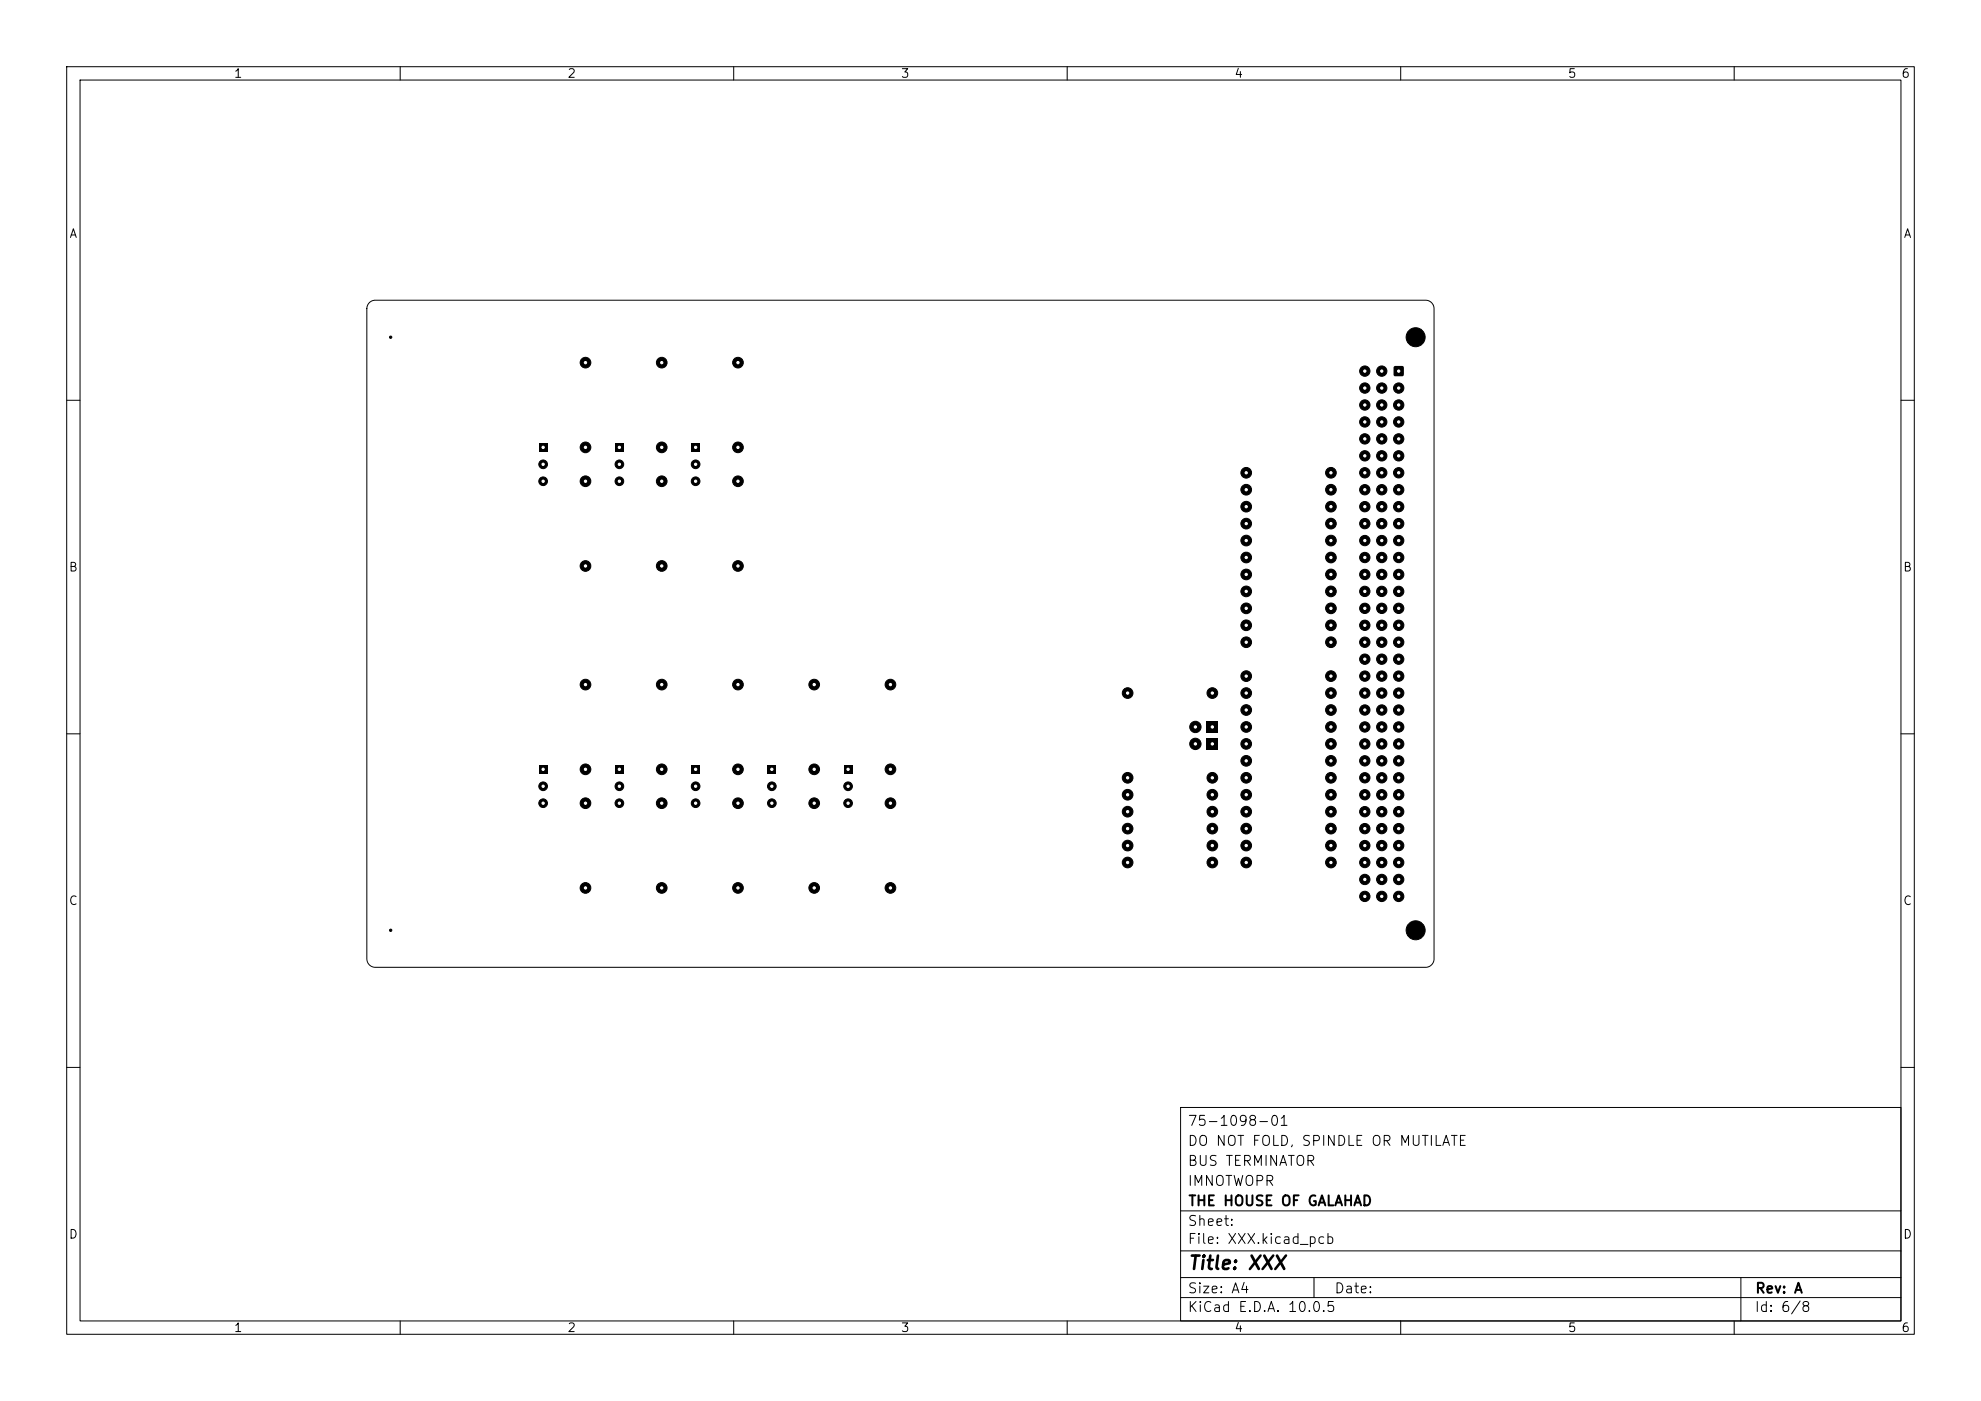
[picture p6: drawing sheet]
<svg xmlns="http://www.w3.org/2000/svg" width="297mm" height="210mm" viewBox="0 0 297 210" stroke-linecap="round" stroke-linejoin="round" font-family="sans-serif">
<defs><g id="words">
<text font-size="2" x="178" y="190.8">Title: XXX</text>
<g font-size="1.5">
<text x="178" y="172.1">DO NOT FOLD, SPINDLE OR MUTILATE</text>
<text x="178" y="169.1">75-1098-01</text>
<text x="178" y="178.1">IMNOTWOPR</text>
<text x="178" y="175.1">BUS TERMINATOR</text>
<text x="178" y="184.1">Sheet:</text>
<text x="178" y="181.1">THE HOUSE OF GALAHAD</text>
<text x="178" y="186.8">File: XXX.kicad_pcb</text>
<text x="178" y="197">KiCad E.D.A. 10.0.5</text>
<text x="178" y="194.2">Size: A4</text>
<text x="200" y="194.2">Date:</text>
<text x="263" y="197">Id: 6/8</text>
<text x="263" y="194.2">Rev: A</text>
</g>
<g font-size="1.3">
<text x="35" y="12">1</text>
<text x="85" y="12">2</text>
<text x="135" y="12">3</text>
<text x="185" y="12">4</text>
<text x="235" y="12">5</text>
<text x="285" y="12">6</text>
<text x="10.3" y="36">A</text>
<text x="285.3" y="36">A</text>
<text x="10.2" y="86">B</text>
<text x="285.2" y="86">B</text>
<text x="10.2" y="136">C</text>
<text x="285.2" y="136">C</text>
<text x="10.2" y="186">D</text>
<text x="285.2" y="186">D</text>
<text x="35" y="200">1</text>
<text x="85" y="200">2</text>
<text x="135" y="200">3</text>
<text x="185" y="200">4</text>
<text x="235" y="200">5</text>
<text x="285" y="200">6</text>
</g>
</g></defs>
<g fill="none" stroke="#000" stroke-width=".15">
<path d="M10 10h277v190h-277zM12 12h273v186h-273zM60 10v2M110 10v2M160 10v2M210 10v2M260 10v2M55.4 45.4l.3-.3 .6-.1h157.4a1.27 1.27 0 0 1 1.3 1.3v97.4a1.27 1.27 0 0 1-1.3 1.3h-157.4a1.27 1.27 0 0 1-1.3-1.3v-97.4l.1-.6zM10 60h2M285 60h2M10 110h2M285 110h2"/>
<path d="M10 160h2M177 166h108v32h-108zM285 160h2M60 198v2M110 198v2M160 198v2M177 194.5h108M177 191.5h108M177 187.5h108M177 181.5h108M197 191.5v3M210 198v2"/>
<path d="M260 198v2M261 191.5v6.5"/>
</g>
<g fill="#000" stroke="#000" stroke-width=".15">
<circle cx="58.6" cy="50.6" r=".17"/>
<circle cx="87.8" cy="54.4" r=".8"/>
<circle cx="99.2" cy="54.4" r=".8"/>
<circle cx="110.6" cy="54.4" r=".8"/>
<circle cx="204.6" cy="58.2" r=".77"/>
<circle cx="204.6" cy="55.6" r=".77"/>
<circle cx="207.2" cy="55.6" r=".77"/>
<circle cx="207.2" cy="58.2" r=".77"/>
<circle cx="209.7" cy="58.2" r=".77"/>
<circle cx="212.2" cy="50.5" r="1.42"/>
<circle cx="212.2" cy="50.6" r=".17"/>
<circle cx="81.4" cy="72.1" r=".65"/>
<circle cx="81.4" cy="69.6" r=".65"/>
<circle cx="87.8" cy="67.1" r=".8"/>
<circle cx="87.8" cy="72.1" r=".8"/>
<circle cx="92.9" cy="72.1" r=".65"/>
<circle cx="92.9" cy="69.6" r=".65"/>
<circle cx="99.2" cy="67.1" r=".8"/>
<circle cx="99.2" cy="72.1" r=".8"/>
<circle cx="104.3" cy="69.6" r=".65"/>
<circle cx="104.3" cy="72.1" r=".65"/>
<circle cx="110.6" cy="67.1" r=".8"/>
<circle cx="110.6" cy="72.1" r=".8"/>
<circle cx="186.8" cy="70.9" r=".8"/>
<circle cx="186.8" cy="75.9" r=".8"/>
<circle cx="186.8" cy="78.5" r=".8"/>
<circle cx="186.8" cy="73.4" r=".8"/>
<circle cx="199.5" cy="70.9" r=".8"/>
<circle cx="199.5" cy="73.4" r=".8"/>
<circle cx="199.5" cy="78.5" r=".8"/>
<circle cx="199.5" cy="75.9" r=".8"/>
<circle cx="204.6" cy="68.3" r=".77"/>
<circle cx="204.6" cy="60.7" r=".77"/>
<circle cx="204.6" cy="65.8" r=".77"/>
<circle cx="204.6" cy="63.2" r=".77"/>
<circle cx="204.6" cy="73.4" r=".77"/>
<circle cx="204.6" cy="75.9" r=".77"/>
<circle cx="204.6" cy="70.9" r=".77"/>
<circle cx="204.6" cy="78.5" r=".77"/>
<circle cx="207.2" cy="70.9" r=".77"/>
<circle cx="207.2" cy="73.4" r=".77"/>
<circle cx="207.2" cy="60.7" r=".77"/>
<circle cx="207.2" cy="63.2" r=".77"/>
<circle cx="207.2" cy="65.8" r=".77"/>
<circle cx="207.2" cy="68.3" r=".77"/>
<circle cx="207.2" cy="75.9" r=".77"/>
<circle cx="207.2" cy="78.5" r=".77"/>
<circle cx="209.7" cy="68.3" r=".77"/>
<circle cx="209.7" cy="63.2" r=".77"/>
<circle cx="209.7" cy="70.9" r=".77"/>
<circle cx="209.7" cy="60.7" r=".77"/>
<circle cx="209.7" cy="65.8" r=".77"/>
<circle cx="209.7" cy="73.4" r=".77"/>
<circle cx="209.7" cy="75.9" r=".77"/>
<circle cx="209.7" cy="78.5" r=".77"/>
<circle cx="87.8" cy="84.8" r=".8"/>
<circle cx="99.2" cy="84.8" r=".8"/>
<circle cx="110.6" cy="84.8" r=".8"/>
<circle cx="186.8" cy="81" r=".8"/>
<circle cx="186.8" cy="91.2" r=".8"/>
<circle cx="186.8" cy="93.7" r=".8"/>
<circle cx="186.8" cy="83.6" r=".8"/>
<circle cx="186.8" cy="96.3" r=".8"/>
<circle cx="186.8" cy="88.6" r=".8"/>
<circle cx="186.8" cy="86.1" r=".8"/>
<circle cx="199.5" cy="93.7" r=".8"/>
<circle cx="199.5" cy="81" r=".8"/>
<circle cx="199.5" cy="86.1" r=".8"/>
<circle cx="199.5" cy="96.3" r=".8"/>
<circle cx="199.5" cy="91.2" r=".8"/>
<circle cx="199.5" cy="88.6" r=".8"/>
<circle cx="199.5" cy="83.6" r=".8"/>
<circle cx="204.6" cy="83.6" r=".77"/>
<circle cx="204.6" cy="93.7" r=".77"/>
<circle cx="204.6" cy="81" r=".77"/>
<circle cx="204.6" cy="88.6" r=".77"/>
<circle cx="204.6" cy="98.8" r=".77"/>
<circle cx="204.6" cy="86.1" r=".77"/>
<circle cx="204.6" cy="96.3" r=".77"/>
<circle cx="204.6" cy="91.2" r=".77"/>
<circle cx="207.2" cy="81" r=".77"/>
<circle cx="207.2" cy="86.1" r=".77"/>
<circle cx="207.2" cy="88.6" r=".77"/>
<circle cx="207.2" cy="91.2" r=".77"/>
<circle cx="207.2" cy="93.7" r=".77"/>
<circle cx="207.2" cy="96.3" r=".77"/>
<circle cx="207.2" cy="98.8" r=".77"/>
<circle cx="207.2" cy="83.6" r=".77"/>
<circle cx="209.7" cy="81" r=".77"/>
<circle cx="209.7" cy="83.6" r=".77"/>
<circle cx="209.7" cy="93.7" r=".77"/>
<circle cx="209.7" cy="86.1" r=".77"/>
<circle cx="209.7" cy="96.3" r=".77"/>
<circle cx="209.7" cy="88.6" r=".77"/>
<circle cx="209.7" cy="98.8" r=".77"/>
<circle cx="209.7" cy="91.2" r=".77"/>
<circle cx="81.4" cy="117.9" r=".65"/>
<circle cx="87.8" cy="115.3" r=".8"/>
<circle cx="87.8" cy="102.6" r=".8"/>
<circle cx="92.9" cy="117.9" r=".65"/>
<circle cx="99.2" cy="102.6" r=".8"/>
<circle cx="99.2" cy="115.3" r=".8"/>
<circle cx="104.3" cy="117.9" r=".65"/>
<circle cx="110.6" cy="115.3" r=".8"/>
<circle cx="110.6" cy="102.6" r=".8"/>
<circle cx="115.7" cy="117.9" r=".65"/>
<circle cx="122.1" cy="102.6" r=".8"/>
<circle cx="122.1" cy="115.3" r=".8"/>
<circle cx="127.1" cy="117.9" r=".65"/>
<circle cx="133.5" cy="115.3" r=".8"/>
<circle cx="133.5" cy="102.6" r=".8"/>
<circle cx="169.1" cy="119.1" r=".8"/>
<circle cx="169.1" cy="103.9" r=".8"/>
<circle cx="169.1" cy="116.6" r=".8"/>
<circle cx="179.2" cy="111.5" r=".85"/>
<circle cx="179.2" cy="109" r=".85"/>
<circle cx="181.8" cy="119.1" r=".8"/>
<circle cx="181.8" cy="103.9" r=".8"/>
<circle cx="181.8" cy="116.6" r=".8"/>
<circle cx="186.8" cy="103.9" r=".8"/>
<circle cx="186.8" cy="114" r=".8"/>
<circle cx="186.8" cy="111.5" r=".8"/>
<circle cx="186.8" cy="116.6" r=".8"/>
<circle cx="186.8" cy="119.1" r=".8"/>
<circle cx="186.8" cy="106.4" r=".8"/>
<circle cx="186.8" cy="101.3" r=".8"/>
<circle cx="186.8" cy="109" r=".8"/>
<circle cx="199.5" cy="103.9" r=".8"/>
<circle cx="199.5" cy="106.4" r=".8"/>
<circle cx="199.5" cy="116.6" r=".8"/>
<circle cx="199.5" cy="119.1" r=".8"/>
<circle cx="199.5" cy="114" r=".8"/>
<circle cx="199.5" cy="109" r=".8"/>
<circle cx="199.5" cy="111.5" r=".8"/>
<circle cx="199.5" cy="101.3" r=".8"/>
<circle cx="204.6" cy="106.4" r=".77"/>
<circle cx="204.6" cy="111.5" r=".77"/>
<circle cx="204.6" cy="101.3" r=".77"/>
<circle cx="204.6" cy="116.6" r=".77"/>
<circle cx="204.6" cy="119.1" r=".77"/>
<circle cx="204.6" cy="103.9" r=".77"/>
<circle cx="204.6" cy="109" r=".77"/>
<circle cx="204.6" cy="114" r=".77"/>
<circle cx="207.2" cy="116.6" r=".77"/>
<circle cx="207.2" cy="111.5" r=".77"/>
<circle cx="207.2" cy="103.9" r=".77"/>
<circle cx="207.2" cy="106.4" r=".77"/>
<circle cx="207.2" cy="114" r=".77"/>
<circle cx="207.2" cy="119.1" r=".77"/>
<circle cx="207.2" cy="109" r=".77"/>
<circle cx="207.2" cy="101.3" r=".77"/>
<circle cx="209.7" cy="116.6" r=".77"/>
<circle cx="209.7" cy="101.3" r=".77"/>
<circle cx="209.7" cy="106.4" r=".77"/>
<circle cx="209.7" cy="111.5" r=".77"/>
<circle cx="209.7" cy="114" r=".77"/>
<circle cx="209.7" cy="119.1" r=".77"/>
<circle cx="209.7" cy="103.9" r=".77"/>
<circle cx="209.7" cy="109" r=".77"/>
<circle cx="58.6" cy="139.5" r=".17"/>
<circle cx="81.4" cy="120.4" r=".65"/>
<circle cx="87.8" cy="120.4" r=".8"/>
<circle cx="87.8" cy="133.1" r=".8"/>
<circle cx="92.9" cy="120.4" r=".65"/>
<circle cx="99.2" cy="120.4" r=".8"/>
<circle cx="99.2" cy="133.1" r=".8"/>
<circle cx="104.3" cy="120.4" r=".65"/>
<circle cx="110.6" cy="120.4" r=".8"/>
<circle cx="110.6" cy="133.1" r=".8"/>
<circle cx="115.7" cy="120.4" r=".65"/>
<circle cx="122.1" cy="120.4" r=".8"/>
<circle cx="122.1" cy="133.1" r=".8"/>
<circle cx="127.1" cy="120.4" r=".65"/>
<circle cx="133.5" cy="120.4" r=".8"/>
<circle cx="133.5" cy="133.1" r=".8"/>
<circle cx="169.1" cy="121.7" r=".8"/>
<circle cx="169.1" cy="124.2" r=".8"/>
<circle cx="169.1" cy="126.7" r=".8"/>
<circle cx="169.1" cy="129.3" r=".8"/>
<circle cx="181.8" cy="121.7" r=".8"/>
<circle cx="181.8" cy="124.2" r=".8"/>
<circle cx="181.8" cy="126.7" r=".8"/>
<circle cx="181.8" cy="129.3" r=".8"/>
<circle cx="186.8" cy="121.7" r=".8"/>
<circle cx="186.8" cy="124.2" r=".8"/>
<circle cx="186.8" cy="126.7" r=".8"/>
<circle cx="186.8" cy="129.3" r=".8"/>
<circle cx="199.5" cy="121.7" r=".8"/>
<circle cx="199.5" cy="124.2" r=".8"/>
<circle cx="199.5" cy="126.7" r=".8"/>
<circle cx="199.5" cy="129.3" r=".8"/>
<circle cx="204.6" cy="124.2" r=".77"/>
<circle cx="204.6" cy="121.7" r=".77"/>
<circle cx="204.6" cy="129.3" r=".77"/>
<circle cx="204.6" cy="134.4" r=".77"/>
<circle cx="204.6" cy="131.8" r=".77"/>
<circle cx="204.6" cy="126.7" r=".77"/>
<circle cx="207.2" cy="121.7" r=".77"/>
<circle cx="207.2" cy="124.2" r=".77"/>
<circle cx="207.2" cy="129.3" r=".77"/>
<circle cx="207.2" cy="134.4" r=".77"/>
<circle cx="207.2" cy="131.8" r=".77"/>
<circle cx="207.2" cy="126.7" r=".77"/>
<circle cx="209.7" cy="124.2" r=".77"/>
<circle cx="209.7" cy="121.7" r=".77"/>
<circle cx="209.7" cy="134.4" r=".77"/>
<circle cx="209.7" cy="129.3" r=".77"/>
<circle cx="209.7" cy="131.8" r=".77"/>
<circle cx="209.7" cy="126.7" r=".77"/>
<circle cx="212.2" cy="139.4" r="1.42"/>
<circle cx="212.2" cy="139.5" r=".17"/>
</g>
<path d="M209 54.9h1.4v1.4h-1.4zM80.8 66.4h1.3v1.3h-1.3zM92.2 66.4h1.3v1.3h-1.3zM103.6 66.4h1.3v1.3h-1.3zM80.8 114.7h1.3v1.3h-1.3zM92.2 114.7h1.3v1.3h-1.3zM103.6 114.7h1.3v1.3h-1.3zM115.1 114.7h1.3v1.3h-1.3zM126.5 114.7h1.3v1.3h-1.3zM180.9 108.1h1.7v1.7h-1.7zM180.9 110.7h1.7v1.7h-1.7z" fill="#000"/>
<g fill="#fff" stroke="#fff" stroke-width=".15">
<circle cx="199.5" cy="78.5" r=".17"/>
<circle cx="186.8" cy="78.5" r=".17"/>
<circle cx="87.8" cy="115.3" r=".17"/>
<circle cx="87.8" cy="102.6" r=".17"/>
<circle cx="209.7" cy="55.6" r=".17"/>
<circle cx="209.7" cy="58.2" r=".17"/>
<circle cx="209.7" cy="60.7" r=".17"/>
<circle cx="209.7" cy="63.3" r=".17"/>
<circle cx="209.7" cy="65.8" r=".17"/>
<circle cx="209.7" cy="68.3" r=".17"/>
<circle cx="209.7" cy="70.9" r=".17"/>
<circle cx="209.7" cy="73.4" r=".17"/>
<circle cx="209.7" cy="76" r=".17"/>
<circle cx="209.7" cy="78.5" r=".17"/>
<circle cx="209.7" cy="81" r=".17"/>
<circle cx="209.7" cy="83.6" r=".17"/>
<circle cx="209.7" cy="86.1" r=".17"/>
<circle cx="209.7" cy="88.7" r=".17"/>
<circle cx="209.7" cy="91.2" r=".17"/>
<circle cx="209.7" cy="93.7" r=".17"/>
<circle cx="209.7" cy="96.3" r=".17"/>
<circle cx="209.7" cy="98.8" r=".17"/>
<circle cx="209.7" cy="101.4" r=".17"/>
<circle cx="209.7" cy="103.9" r=".17"/>
<circle cx="209.7" cy="106.4" r=".17"/>
<circle cx="209.7" cy="109" r=".17"/>
<circle cx="209.7" cy="111.5" r=".17"/>
<circle cx="209.7" cy="114.1" r=".17"/>
<circle cx="209.7" cy="116.6" r=".17"/>
<circle cx="209.7" cy="119.1" r=".17"/>
<circle cx="209.7" cy="121.7" r=".17"/>
<circle cx="209.7" cy="124.2" r=".17"/>
<circle cx="209.7" cy="126.8" r=".17"/>
<circle cx="209.7" cy="129.3" r=".17"/>
<circle cx="209.7" cy="131.8" r=".17"/>
<circle cx="209.7" cy="134.4" r=".17"/>
<circle cx="207.2" cy="55.6" r=".17"/>
<circle cx="207.2" cy="58.2" r=".17"/>
<circle cx="207.2" cy="60.7" r=".17"/>
<circle cx="207.2" cy="63.3" r=".17"/>
<circle cx="207.2" cy="65.8" r=".17"/>
<circle cx="207.2" cy="68.3" r=".17"/>
<circle cx="207.2" cy="70.9" r=".17"/>
<circle cx="207.2" cy="73.4" r=".17"/>
<circle cx="207.2" cy="76" r=".17"/>
<circle cx="207.2" cy="78.5" r=".17"/>
<circle cx="207.2" cy="81" r=".17"/>
<circle cx="207.2" cy="83.6" r=".17"/>
<circle cx="207.2" cy="86.1" r=".17"/>
<circle cx="207.2" cy="88.7" r=".17"/>
<circle cx="207.2" cy="91.2" r=".17"/>
<circle cx="207.2" cy="93.7" r=".17"/>
<circle cx="207.2" cy="96.3" r=".17"/>
<circle cx="207.2" cy="98.8" r=".17"/>
<circle cx="207.2" cy="101.4" r=".17"/>
<circle cx="207.2" cy="103.9" r=".17"/>
<circle cx="207.2" cy="106.4" r=".17"/>
<circle cx="207.2" cy="109" r=".17"/>
<circle cx="207.2" cy="111.5" r=".17"/>
<circle cx="207.2" cy="114.1" r=".17"/>
<circle cx="207.2" cy="116.6" r=".17"/>
<circle cx="207.2" cy="119.1" r=".17"/>
<circle cx="207.2" cy="121.7" r=".17"/>
<circle cx="207.2" cy="124.2" r=".17"/>
<circle cx="207.2" cy="126.8" r=".17"/>
<circle cx="207.2" cy="129.3" r=".17"/>
<circle cx="207.2" cy="131.8" r=".17"/>
<circle cx="207.2" cy="134.4" r=".17"/>
<circle cx="204.6" cy="55.6" r=".17"/>
<circle cx="204.6" cy="58.2" r=".17"/>
<circle cx="204.6" cy="60.7" r=".17"/>
<circle cx="204.6" cy="63.3" r=".17"/>
<circle cx="204.6" cy="65.8" r=".17"/>
<circle cx="204.6" cy="68.3" r=".17"/>
<circle cx="204.6" cy="70.9" r=".17"/>
<circle cx="204.6" cy="73.4" r=".17"/>
<circle cx="204.6" cy="76" r=".17"/>
<circle cx="204.6" cy="78.5" r=".17"/>
<circle cx="204.6" cy="81" r=".17"/>
<circle cx="204.6" cy="83.6" r=".17"/>
<circle cx="204.6" cy="86.1" r=".17"/>
<circle cx="204.6" cy="88.7" r=".17"/>
<circle cx="204.6" cy="91.2" r=".17"/>
<circle cx="204.6" cy="93.7" r=".17"/>
<circle cx="204.6" cy="96.3" r=".17"/>
<circle cx="204.6" cy="98.8" r=".17"/>
<circle cx="204.6" cy="101.4" r=".17"/>
<circle cx="204.6" cy="103.9" r=".17"/>
<circle cx="204.6" cy="106.4" r=".17"/>
<circle cx="204.6" cy="109" r=".17"/>
<circle cx="204.6" cy="111.5" r=".17"/>
<circle cx="204.6" cy="114.1" r=".17"/>
<circle cx="204.6" cy="116.6" r=".17"/>
<circle cx="204.6" cy="119.1" r=".17"/>
<circle cx="204.6" cy="121.7" r=".17"/>
<circle cx="204.6" cy="124.2" r=".17"/>
<circle cx="204.6" cy="126.8" r=".17"/>
<circle cx="204.6" cy="129.3" r=".17"/>
<circle cx="204.6" cy="131.8" r=".17"/>
<circle cx="204.6" cy="134.4" r=".17"/>
<circle cx="199.5" cy="93.7" r=".17"/>
<circle cx="186.8" cy="93.7" r=".17"/>
<circle cx="92.9" cy="67.1" r=".17"/>
<circle cx="92.9" cy="69.6" r=".17"/>
<circle cx="92.9" cy="72.1" r=".17"/>
<circle cx="199.5" cy="114.1" r=".17"/>
<circle cx="186.8" cy="114.1" r=".17"/>
<circle cx="133.5" cy="115.3" r=".17"/>
<circle cx="133.5" cy="102.6" r=".17"/>
<circle cx="110.6" cy="67.1" r=".17"/>
<circle cx="110.6" cy="54.4" r=".17"/>
<circle cx="104.3" cy="67.1" r=".17"/>
<circle cx="104.3" cy="69.6" r=".17"/>
<circle cx="104.3" cy="72.1" r=".17"/>
<circle cx="110.6" cy="120.4" r=".17"/>
<circle cx="110.6" cy="133.1" r=".17"/>
<circle cx="199.5" cy="76" r=".17"/>
<circle cx="186.8" cy="76" r=".17"/>
<circle cx="199.5" cy="129.3" r=".17"/>
<circle cx="186.8" cy="129.3" r=".17"/>
<circle cx="199.5" cy="81" r=".17"/>
<circle cx="186.8" cy="81" r=".17"/>
<circle cx="104.3" cy="115.3" r=".17"/>
<circle cx="104.3" cy="117.9" r=".17"/>
<circle cx="104.3" cy="120.4" r=".17"/>
<circle cx="199.5" cy="103.9" r=".17"/>
<circle cx="186.8" cy="103.9" r=".17"/>
<circle cx="199.5" cy="83.6" r=".17"/>
<circle cx="186.8" cy="83.6" r=".17"/>
<circle cx="199.5" cy="106.4" r=".17"/>
<circle cx="186.8" cy="106.4" r=".17"/>
<circle cx="99.2" cy="72.1" r=".17"/>
<circle cx="99.2" cy="84.8" r=".17"/>
<circle cx="99.2" cy="67.1" r=".17"/>
<circle cx="99.2" cy="54.4" r=".17"/>
<circle cx="122.1" cy="115.3" r=".17"/>
<circle cx="122.1" cy="102.6" r=".17"/>
<circle cx="181.8" cy="121.7" r=".17"/>
<circle cx="169.1" cy="121.7" r=".17"/>
<circle cx="92.9" cy="115.3" r=".17"/>
<circle cx="92.9" cy="117.9" r=".17"/>
<circle cx="92.9" cy="120.4" r=".17"/>
<circle cx="181.8" cy="119.1" r=".17"/>
<circle cx="169.1" cy="119.1" r=".17"/>
<circle cx="199.5" cy="109" r=".17"/>
<circle cx="186.8" cy="109" r=".17"/>
<circle cx="199.5" cy="121.7" r=".17"/>
<circle cx="186.8" cy="121.7" r=".17"/>
<circle cx="199.5" cy="126.8" r=".17"/>
<circle cx="186.8" cy="126.8" r=".17"/>
<circle cx="122.1" cy="120.4" r=".17"/>
<circle cx="122.1" cy="133.1" r=".17"/>
<circle cx="99.2" cy="120.4" r=".17"/>
<circle cx="99.2" cy="133.1" r=".17"/>
<circle cx="199.5" cy="111.5" r=".17"/>
<circle cx="186.8" cy="111.5" r=".17"/>
<circle cx="181.8" cy="124.2" r=".17"/>
<circle cx="169.1" cy="124.2" r=".17"/>
<circle cx="99.2" cy="115.3" r=".17"/>
<circle cx="99.2" cy="102.6" r=".17"/>
<circle cx="181.8" cy="126.8" r=".17"/>
<circle cx="169.1" cy="126.8" r=".17"/>
<circle cx="181.8" cy="116.6" r=".17"/>
<circle cx="169.1" cy="116.6" r=".17"/>
<circle cx="199.5" cy="96.3" r=".17"/>
<circle cx="186.8" cy="96.3" r=".17"/>
<circle cx="199.5" cy="116.6" r=".17"/>
<circle cx="186.8" cy="116.6" r=".17"/>
<circle cx="133.5" cy="120.4" r=".17"/>
<circle cx="133.5" cy="133.1" r=".17"/>
<circle cx="199.5" cy="119.1" r=".17"/>
<circle cx="186.8" cy="119.1" r=".17"/>
<circle cx="81.4" cy="115.3" r=".17"/>
<circle cx="81.4" cy="117.9" r=".17"/>
<circle cx="81.4" cy="120.4" r=".17"/>
<circle cx="199.5" cy="73.4" r=".17"/>
<circle cx="186.8" cy="73.4" r=".17"/>
<circle cx="115.7" cy="115.3" r=".17"/>
<circle cx="115.7" cy="117.9" r=".17"/>
<circle cx="115.7" cy="120.4" r=".17"/>
<circle cx="110.6" cy="72.1" r=".17"/>
<circle cx="110.6" cy="84.8" r=".17"/>
<circle cx="81.4" cy="67.1" r=".17"/>
<circle cx="81.4" cy="69.6" r=".17"/>
<circle cx="81.4" cy="72.1" r=".17"/>
<circle cx="181.8" cy="129.3" r=".17"/>
<circle cx="169.1" cy="129.3" r=".17"/>
<circle cx="181.8" cy="109" r=".17"/>
<circle cx="179.2" cy="109" r=".17"/>
<circle cx="199.5" cy="91.2" r=".17"/>
<circle cx="186.8" cy="91.2" r=".17"/>
<circle cx="110.6" cy="115.3" r=".17"/>
<circle cx="110.6" cy="102.6" r=".17"/>
<circle cx="199.5" cy="124.2" r=".17"/>
<circle cx="186.8" cy="124.2" r=".17"/>
<circle cx="87.8" cy="120.4" r=".17"/>
<circle cx="87.8" cy="133.1" r=".17"/>
<circle cx="199.5" cy="88.7" r=".17"/>
<circle cx="186.8" cy="88.7" r=".17"/>
<circle cx="127.2" cy="115.3" r=".17"/>
<circle cx="127.2" cy="117.9" r=".17"/>
<circle cx="127.2" cy="120.4" r=".17"/>
<circle cx="181.8" cy="111.5" r=".17"/>
<circle cx="179.2" cy="111.5" r=".17"/>
<circle cx="199.5" cy="101.4" r=".17"/>
<circle cx="186.8" cy="101.4" r=".17"/>
<circle cx="199.5" cy="70.9" r=".17"/>
<circle cx="186.8" cy="70.9" r=".17"/>
<circle cx="181.8" cy="103.9" r=".17"/>
<circle cx="169.1" cy="103.9" r=".17"/>
<circle cx="199.5" cy="86.1" r=".17"/>
<circle cx="186.8" cy="86.1" r=".17"/>
<circle cx="87.8" cy="67.1" r=".17"/>
<circle cx="87.8" cy="54.4" r=".17"/>
<circle cx="87.8" cy="72.1" r=".17"/>
<circle cx="87.8" cy="84.8" r=".17"/>
</g>
<use href="#words"/>
</svg>
